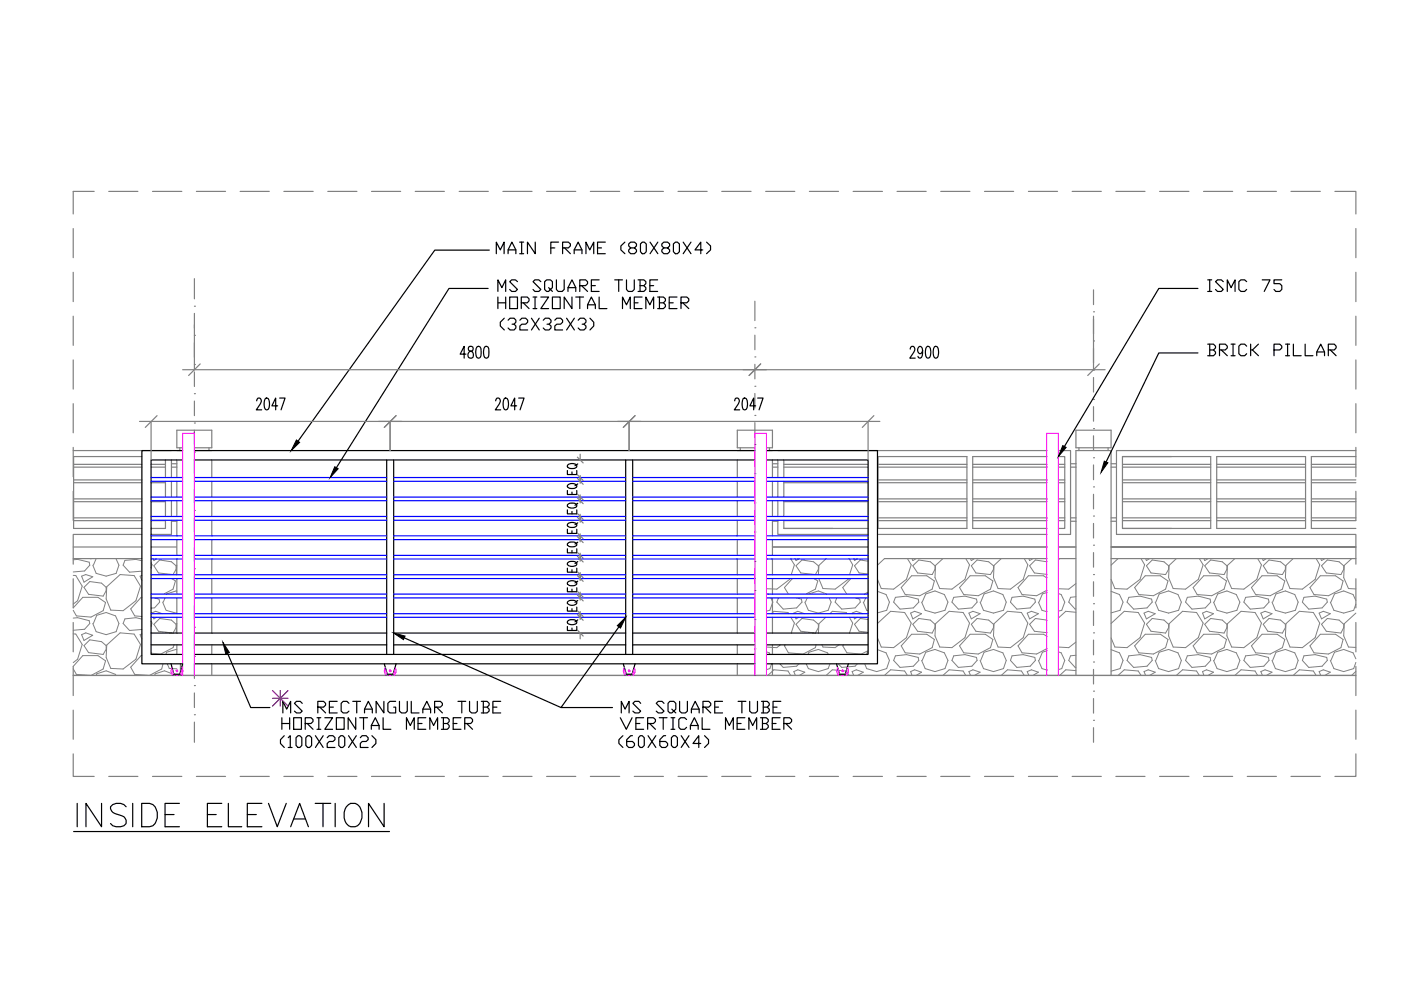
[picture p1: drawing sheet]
<svg xmlns="http://www.w3.org/2000/svg" width="297mm" height="210mm" viewBox="0 0 297 210" stroke-linecap="round" stroke-linejoin="round" font-family="sans-serif">
<!-- layer: HATCH -->
<g fill="none" stroke="#808080" stroke-width=".21">
<path d="M15.5 118.7l1-.1 2.4 .6 .1 .6-1.1 1.3-2.4 .2M19.1 118.4h.2M20.4 118.4l-.6 1.4M24.6 118.4l.6 1.4-.6 1.8-2.1 .6-2.1-.6-.7-1.8M30.1 118.9l-1.3-.3-2.3 .2-.4 1 1.4 1.5 2.6-.2M32 119.4l.2 .3-.2 .7M32.5 118.5l.1 .4 .6-.4M32.6 120l1.3-1.3 2.5 .4 .9 .9v.7l-.6 1.1-3.1-.3zM37.5 119.8l-.1 2.1M162.7 118.5l-.2 .2M167.7 118.5l.7 1.2-.6 2.2M168.6 118.5l.2 .4 .6-.4"/>
<path d="M168.8 120l1.2-1.3 2.5 .4 1 .9v.7l-.6 1.1-3.1-.3zM175.1 118.5l-1.5 1.4-.1 2M180.1 118.5l.7 1.2-.7 2.2M181 118.5l.2 .4 .5-.4M184.1 119l-1.7-.3-1.2 1.3 .9 1.5 2 .2M187.5 118.4l-1.5 1.4M192.4 118.4l.8 1.3-1 3.1-2.7 2.1-2.7-.1-.8-2M193.4 118.4l.1 .5 .8-.5M193.5 120l1.3-1.3 2.5 .4 .9 .9v.7l-.6 1.1-3.1-.3zM199.9 118.4l-1.5 1.5-.2 2.6 1 2.3 2.6 .1 2.8-2.1 1-3.1-.8-1.3M205.8 118.4l.1 .5 .7-.5M205.9 120l1.3-1.3 2.4 .4 1 .9v.7l-.6 1.1-3.1-.3z"/>
<path d="M212.3 118.4l-1.5 1.5-.2 2.6 1 2.3 2.6 .1 2.7-2.1 1-3.1-.7-1.3M218.1 118.4l.2 .5 .7-.5M221.9 119.1l-2.4-.4-1.2 1.3 1 1.5 2.6 .3M224.7 118.4l-.3 .3M237.1 118.4l-1.5 1.4M241.9 118.4l.8 1.3-1 3.1-2.7 2.1-2.6-.1-.8-2M242.9 118.4l.2 .5 .6-.5M243.1 120l1.2-1.3 2.5 .4 1 .9v.7l-.7 1.1-3.1-.3zM249.4 118.4l-1.5 1.5-.1 2.6 .9 2.3 2.7 .1 2.7-2.1 1-3.1-.8-1.3M255.3 118.4l.1 .5 .7-.5M255.4 120l1.3-1.3 2.5 .4 .9 .9v.7l-.6 1.1-3.1-.3zM261.8 118.4l-1.5 1.5-.2 2.6 1 2.3 2.6 .1 2.8-2.1 .9-3.1-.8-1.3"/>
<path d="M267.7 118.4l.1 .5 .7-.5M267.8 120l1.3-1.3 2.4 .4 1 .9v.7l-.6 1.1-3.1-.3zM274.2 118.4l-1.5 1.5-.2 2.6 1 2.3 2.6 .1 2.7-2.1 1-3.1-.8-1.3M280 118.4l.2 .5 .7-.5M280.2 120l1.2-1.3 2.5 .4 1 .9v.7l-.6 1.1-3.1-.3zM286.6 118.4l-1.6 1.5-.1 2.6 1 2.3 1.6 .1M15.5 131h1l2.4 .6 .1 .6-1.1 1.2-2.4 .2M15.5 122h.6l1.3 2.3-.9 3.1-1 .7M15.5 134.4h.6l1.3 2.2-.9 3.2-1 .7M15.5 128.9l2.1-2.3h3.2l1.6 1.1-.5 1.8-2.6 1.3-3.1-.2-.7-1.2M17.3 134.6l.9-.4 1.5 .5-1.9 1.1zM17.3 122.2l.9-.4 1.5 .5-1.9 1.1z"/>
<path d="M17.8 136.9l1.2-1.2 2.5 .3 1 .9v.8l-.6 1.1-3.1-.4zM17.8 124.5l1.2-1.2 2.5 .3 1 .9v.8l-.6 1.1-3.1-.4zM19.7 132.2l.7 1.7 2.1 .7 2.1-.7 .6-1.7-.7-1.6-2-.7-2 .6-.7 1.7M22.6 124.4l2.9-2.6 2.9 .2 1.4 2.3-1 3.1-2.7 2.1-2.6-.1-1-2.4zM22.6 136.8l2.9-2.6 2.9 .2 1.4 2.2-1 3.2-2.7 2-2.6-.1-1-2.3zM30.1 126.6h-.2l-2.2 2.5 .9 1.5 1.5 .1M30.1 131.3l-1.3-.3-2.3 .2-.4 1 1.4 1.5 2.6-.2M30.1 134.4l-.4 .2 .4 .9M30.1 122l-.4 .2 .4 .9M30.1 139h-.2l-2.2 2.5 .9 1.5 2.9 .2M32 131.8l.2 .3-.2 .6M32.2 130.1l-.1-.1 .9-.4 1.4 .5"/>
<path d="M32.5 130.9l.1 .3 .6-.3M32.6 132.4l1.3-1.3 2.5 .4 .9 .9v.7l-.6 1.1-3.1-.4zM32.7 126.8l1 .2 .2 .7-1.1 1.2h-.8M34.5 127.7l.7 1.7 2.3 .5M35 126.8l-.4 .9M36.4 122.7l.8 .5-.5 1.7-2 1.1M36.9 136.7l-.2 .6-2.6 1.4-2.1-.2M37.4 122.7l.1 .1M37.5 132.2l-.1 2M37.5 125.4l-.2-.1-2 .7M37.5 137.7l-2.2 .6-.1 .5M162.5 125.8l.4 .2"/>
<path d="M162.5 138.2l.6 .2 .2 .4M162.7 130.9l-.2 .1M163.4 126.8l.5 .9-.7 1.7-.7 .2M163.6 130.1l.5-.5 3 .3 .1 .2M165 126.8l-.3 .9 1.4 1.4 2.8-.2 1.1-1.2-.1-.7-1-.2M165.5 136.7l-.8 .6-2.2-.1M166.5 136.7l-.2 .2 .9 1.5 3.1 .3 2.6-1.4 .1-.6M167.5 122.7l-2.8 2.2-2.2-.1M167.7 130.9l.7 1.2-.6 2.1M168 122.7l-1.7 1.9 .9 1.4M168.3 130.1v-.1l.8-.4 1.5 .5M168.6 130.9l.2 .3 .6-.3"/>
<path d="M168.8 132.4l1.2-1.3 2.5 .4 1 .9v.7l-.6 1.1-3.1-.4zM171.1 126.8l-.3 .9M171.3 138.8l.2-.5 2-.6 2 .7 .1 .4M171.5 126l2-.7 1.8 .7M172.6 122.7l.8 .5-.5 1.7-2.1 1.1M173.6 122.7l.9 2.1 2.6 .1 2.8-2.2M174.3 136.7l.2 .5 2.6 .1 .8-.6M175.1 130.9l-1.5 1.3-.1 2M175.8 126.8l.4 .9-.6 1.7-2.1 .6-2.1-.6-.8-1.7M176 130.1l.5-.5 2.9 .3 .2 .2M177.4 126.8l-.3 .9 1.4 1.4 2.8-.2 1.1-1.2-.1-.7-1-.2M178.9 136.7l-.2 .2 .9 1.5 3.1 .3 1.4-.7"/>
<path d="M180.1 130.9l.7 1.2-.7 2.1M180.4 122.7l-1.7 1.9 .8 1.4M180.7 130.1v-.1l.9-.4 1.4 .5M181 130.9l.2 .3 .5-.3M183 127.7l.8 1.7 .3 .1M183.5 126.8l-.3 .9M184.1 131.3l-1.7-.2-1.2 1.3 .9 1.4 2 .3M184.1 125.9l-.2 .1M184.1 138.2l-.2 .1-.2 .5M184.1 125.5l-.9 .5M186 132.2l2.8-2.6 3 .3 1.4 2.2-1 3.1-2.7 2.1-2.7-.1-.8-2M186 125.4l1.9 .7 .7 1.6-.6 1.7-2 .5"/>
<path d="M186 137.7l1.9 .7 .7 1.6-.6 1.8-2.1 .6-2.1-.6-.5-1.1M189.9 139.1l2.3-.3 2.5 .6 .1 .6-1.1 1.3-2.9 .2-1.3-1.5zM189.9 126.6l2.3-.2 2.5 .6 .1 .7-1.1 1.2-2.9 .2-1.3-1.4zM193.1 130l.8-.4 1.5 .5-1.9 1.1zM193.3 134.5h3.2l1.6 1.1-.5 1.7-2.6 1.4-3.1-.3-.8-1.5zM193.3 122.1h3.2l1.6 1.1-.5 1.7-2.6 1.4-3.1-.2-.8-1.5zM193.5 132.4l1.3-1.3 2.5 .4 .9 .9v.7l-.6 1.1-3.1-.4zM195.4 127.7l.8 1.7 2 .6 2.1-.6 .7-1.7-.8-1.6-2-.8-1.9 .6-.8 1.8M198.4 132.2l2.8-2.6 3 .3 1.4 2.2-1 3.1-2.8 2.1-2.6-.1-1-2.4zM202.2 139.1l2.4-.3 2.4 .6 .2 .6-1.1 1.3-2.9 .2-1.4-1.5zM202.2 126.6l2.4-.2 2.4 .6 .2 .7-1.1 1.2-2.9 .2-1.4-1.4zM205.4 130l.9-.4 1.5 .5-1.9 1.1z"/>
<path d="M205.7 134.5h3.2l1.6 1.1-.5 1.7-2.6 1.4-3.1-.3-.9-1.5zM205.7 122.1h3.2l1.6 1.1-.5 1.7-2.6 1.4-3.1-.2-.9-1.5zM205.9 132.4l1.3-1.3 2.4 .4 1 .9v.7l-.6 1.1-3.1-.4zM207.8 127.7l.7 1.7 2.1 .6 2.2-.6 .5-1.7-.7-1.6-2-.8-2 .6-.7 1.8M210.8 132.2l2.8-2.6 3 .3 1.3 2.2-1 3.1-2.7 2.1-2.6-.1-1-2.4zM214.6 139.1l2.3-.3 2.5 .6 .1 .6-1.1 1.3-2.8 .2-1.4-1.5zM214.6 126.6l2.3-.2 2.5 .6 .1 .7-1.1 1.2-2.8 .2-1.4-1.4zM217.8 130l.9-.4 1.5 .5-1.9 1.1zM220.2 127.7l.7 1.7 1 .3M221.9 131.5l-2.4-.4-1.2 1.3 1 1.4 2.6 .3M221.9 125.6l-.9 .3-.7 1.8M221.9 138l-.9 .3-.7 1.7"/>
<path d="M221.9 134.9l-.6-.4h-3.3l-2.2 2.4 .9 1.5 3.1 .3 2.1-1.2M221.9 122.5l-.6-.4h-3.3l-2.2 2.5 .9 1.5 3.1 .2 2.1-1.1M224.4 125.8l.6 .3 .7 1.6-.6 1.7-.7 .2M224.4 138.2l.6 .2 .7 1.6-.6 1.8-.7 .2M228.1 138.9l-1.1 .2-.4 .9 1.4 1.5h.1M228.1 126.5l-1.1 .1-.4 1.1 1.4 1.4h.1M228.1 123.7l-1.5 1.2-2.2-.1M228.1 136.1l-1.5 1.2-2.2-.1M228.1 129.8l-2.1-.2-1.6 1.4M235.6 132.2l2.8-2.6 2.9 .3 1.4 2.2-1 3.1-2.7 2.1-2.6-.1-.8-2M235.6 125.4l1.7 .7 .8 1.6-.6 1.7-1.9 .5M235.6 137.7l1.7 .7 .8 1.6-.6 1.8-1.9 .5"/>
<path d="M239.3 139.1l2.4-.3 2.5 .6 .1 .6-1.1 1.3-2.8 .2-1.4-1.5zM239.3 126.6l2.4-.2 2.5 .6 .1 .7-1.1 1.2-2.8 .2-1.4-1.4zM242.6 130l.8-.4 1.5 .5-1.8 1.1zM242.8 134.5h3.2l1.6 1.1-.5 1.7-2.6 1.4-3-.3-.9-1.5zM242.8 122.1h3.2l1.6 1.1-.5 1.7-2.6 1.4-3-.2-.9-1.5zM243.1 132.4l1.2-1.3 2.5 .4 1 .9v.7l-.7 1.1-3.1-.4zM244.9 127.7l.7 1.7 2.2 .6 2.1-.6 .6-1.7-.7-1.6-2-.8-2 .6-.7 1.8M247.9 132.2l2.8-2.6 3 .3 1.4 2.2-1 3.1-2.7 2.1-2.7-.1-.9-2.4zM251.7 139.1l2.4-.3 2.5 .6 .1 .6-1.1 1.3-2.9 .2-1.3-1.5zM251.7 126.6l2.4-.2 2.5 .6 .1 .7-1.1 1.2-2.9 .2-1.3-1.4zM255 130l.8-.4 1.5 .5-1.9 1.1zM255.2 134.5h3.2l1.6 1.1-.5 1.7-2.6 1.4-3.1-.3-.8-1.5z"/>
<path d="M255.2 122.1h3.2l1.6 1.1-.5 1.7-2.6 1.4-3.1-.2-.8-1.5zM255.4 132.4l1.3-1.3 2.5 .4 .9 .9v.7l-.6 1.1-3.1-.4zM257.3 127.7l.7 1.7 2.1 .6 2.1-.6 .7-1.7-.8-1.6-2-.8-1.9 .6-.8 1.8M260.3 132.2l2.8-2.6 3 .3 1.3 2.2-.9 3.1-2.8 2.1-2.6-.1-1-2.4zM264.1 139.1l2.4-.3 2.4 .6 .2 .6-1.1 1.3-2.9 .2-1.4-1.5zM264.1 126.6l2.4-.2 2.4 .6 .2 .7-1.1 1.2-2.9 .2-1.4-1.4zM267.3 130l.9-.4 1.5 .5-1.9 1.1zM267.6 134.5h3.2l1.6 1.1-.5 1.7-2.6 1.4-3.1-.3-.9-1.5zM267.6 122.1h3.2l1.6 1.1-.5 1.7-2.6 1.4-3.1-.2-.9-1.5zM267.8 132.4l1.3-1.3 2.4 .4 1 .9v.7l-.6 1.1-3.1-.4zM269.7 127.7l.7 1.7 2.1 .6 2.1-.6 .6-1.7-.7-1.6-2-.8-2 .6-.7 1.8M272.7 132.2l2.8-2.6 3 .3 1.3 2.2-1 3.1-2.7 2.1-2.6-.1-1-2.4z"/>
<path d="M276.5 139.1l2.3-.3 2.5 .6 .1 .6-1.1 1.3-2.8 .2-1.4-1.5zM276.5 126.6l2.3-.2 2.5 .6 .1 .7-1.1 1.2-2.8 .2-1.4-1.4zM279.7 130l.9-.4 1.5 .5-1.9 1.1zM279.9 134.5h3.3l1.6 1.1-.5 1.7-2.6 1.4-3.1-.3-.9-1.5zM279.9 122.1h3.3l1.6 1.1-.5 1.7-2.6 1.4-3.1-.2-.9-1.5zM280.2 132.4l1.2-1.3 2.5 .4 1 .9v.7l-.6 1.1-3.1-.4zM282.1 127.7l.7 1.7 2.1 .6 2.1-.6 .5-1.3M287.5 130l-2.5 2.2-.1 2.6 1 2.4 1.6 .1M287.5 127.3l-.6-1.2-2-.8-2 .6-.7 1.8M287.5 139.7l-.6-1.3-2-.7-2 .6-.7 1.7M15.5 141.8l.7 1.2 2.9 .2M15.5 141.3l2.1-2.3h3.2l1.6 1.1-.5 1.7-2.6 1.4"/>
<path d="M20.4 143.2l.1-.3 2-.7 2 .8 .1 .2M32.8 143.2l.1-.3 2-.7 2 .8 .1 .2M34.6 140.7l-.3 1.1-2.6 1.4M35.5 140.7l.4 1 1.6 .1M162.8 143.2l1.3-1.2 3 .3 .5 .9M163.6 140.7l-.4 1.1-.7 .2M165.3 140.7l.8 .8 2.8-.2 .5-.6M168.6 143.2l-.3-.8 .8-.4 1.5 .5-1.1 .7M170.9 140.7l.5 1.1 2.1 .6 2.1-.6 .4-1.1M175.2 143.2l1.3-1.2 2.9 .3 .6 .9M177.7 140.7l.8 .8 2.8-.2 .5-.6M181 143.2l-.3-.8 .9-.4 1.4 .5-1.2 .7"/>
<path d="M187.5 143.2l1.3-1.2 3 .3 .6 .9M193.4 143.2l-.3-.8 .8-.4 1.5 .5-1.1 .7M195.4 140l.8 1.8 2 .6 2.1-.6 .7-1.8-.8-1.6-2-.7-1.9 .6-.8 1.7M199.9 143.2l1.3-1.2 3 .3 .6 .9M205.8 143.2l-.4-.8 .9-.4 1.5 .5-1.2 .7M207.8 140l.7 1.8 2.1 .6 2.2-.6 .5-1.8-.7-1.6-2-.7-2 .6-.7 1.7M212.3 143.2l1.3-1.2 3 .3 .6 .9M218.1 143.2l-.3-.8 .9-.4 1.5 .5-1.2 .7M220.2 140l.7 1.8 1 .3M228.1 142.2l-2.1-.2-1.3 1.2M237.1 143.2l1.3-1.2 2.9 .3 .6 .9M242.9 143.2l-.3-.8 .8-.4 1.5 .5-1.2 .7"/>
<path d="M244.9 140l.7 1.8 2.2 .6 2.1-.6 .6-1.8-.7-1.6-2-.7-2 .6-.7 1.7M249.4 143.2l1.3-1.2 3 .3 .6 .9M255.3 143.2l-.3-.8 .8-.4 1.5 .5-1.2 .7M257.3 140l.7 1.8 2.1 .6 2.1-.6 .7-1.8-.8-1.6-2-.7-1.9 .6-.8 1.7M261.8 143.2l1.3-1.2 3 .3 .5 .9M267.7 143.2l-.4-.8 .9-.4 1.5 .5-1.2 .7M269.7 140l.7 1.8 2.1 .6 2.1-.6 .6-1.8-.7-1.6-2-.7-2 .6-.7 1.7M274.2 143.2l1.3-1.2 3 .3 .5 .9M280 143.2l-.3-.8 .9-.4 1.5 .5-1.2 .7M282.1 140l.7 1.8 2.1 .6 2.1-.6 .5-1.4M287.5 142.4l-.9 .8"/>
</g>
<path d="M15.5 143.2h272" fill="none" stroke="#808080" stroke-width=".3"/>
<!-- layer: WD -->
<g fill="none" stroke="#f0f" stroke-width=".21">
<path d="M36.5 141.5a1.25 1.25 0 0 0 .2 1.7M36.6 142a.91 .91 0 0 0 .9 1.2 .91 .91 0 0 0 .9-1.2M38.5 141.5a1.25 1.25 0 0 1-.2 1.7M38.7 143.2v-51.4h2.5v51.4M81.7 141.5a1.25 1.25 0 0 0 .2 1.7M81.9 142a.91 .91 0 0 0 .8 1.2 .91 .91 0 0 0 .9-1.2M83.7 141.5a1.25 1.25 0 0 1-.1 1.7M132.4 141.5a1.25 1.25 0 0 0 .2 1.7M132.5 142a.91 .91 0 0 0 .9 1.2 .91 .91 0 0 0 .9-1.2M134.4 141.5a1.25 1.25 0 0 1-.2 1.7M160 143.2v-51.4h2.5v51.4M177.6 141.5a1.25 1.25 0 0 0 .2 1.7"/>
<path d="M177.8 142a.91 .91 0 0 0 .9 1.2 .91 .91 0 0 0 .8-1.2M179.7 141.5a1.25 1.25 0 0 1-.2 1.7M221.9 143.2v-51.4h2.5v51.4"/>
<circle cx="37.5" cy="142.2" r=".19"/>
<circle cx="82.7" cy="142.2" r=".19"/>
<circle cx="133.4" cy="142.2" r=".19"/>
<circle cx="178.7" cy="142.2" r=".19"/>
</g>
<!-- layer: center -->
<g fill="none" stroke="#808080" stroke-width=".25">
<path d="M41.2 59.1v4.3M41.2 64.9h.1M41.2 71.1h.1M41.2 77.3h.1M41.2 66.4v3.2M41.2 72.7v3.1M41.2 78.9v3M160 69.5h.1M160 75.7h.1M160 63.9v4.1M160 71.1v3.1M160 77.2v3.1"/>
<path d="M231.8 66.1h.1M231.8 72.3h.1M231.8 78.5h.1M231.8 61.5v3.1M231.8 67.7v3.1M231.8 73.9v3M41.2 83.5h.1M41.2 89.7h.1M41.2 95.9h.1M41.2 85v3.1M41.2 91.2v3.1M41.2 97.4v3.1"/>
<path d="M160 81.9h.1M160 88.1h.1M160 94.3h.1M160 83.4v3.1M160 89.6v3.1M160 95.8v3.1M231.8 84.7h.1M231.8 90.9h.1M231.8 97.1h.1M231.8 80v3.1M231.8 86.2v3.1M231.8 92.4v3.1"/>
<path d="M231.8 98.6v3.1M41.2 102.1h.1M41.2 108.2h.1M41.2 114.4h.1M41.2 103.6v3.1M41.2 109.8v3.1M41.2 116v3.1M160 100.4h.1M160 106.6h.1M160 112.8h.1M160 119h.1M160 102v3.1"/>
<path d="M160 108.2v3.1M160 114.4v3.1M231.8 103.2h.1M231.8 109.4h.1M231.8 115.6h.1M231.8 104.8v3.1M231.8 111v3.1M231.8 117.2v3.1M41.2 120.6h.1M41.2 126.8h.1M41.2 133h.1M41.2 139.2h.1"/>
<path d="M41.2 122.2v3.1M41.2 128.3v3.1M41.2 134.5v3.1M160 125.2h.1M160 131.4h.1M160 137.6h.1M160 120.6v3M160 126.7v3.1M160 133v3M160 139.1v4.1M231.8 121.8h.1M231.8 128h.1"/>
<path d="M231.8 134.2h.1M231.8 123.3v3.1M231.8 129.5v3.1M231.8 135.7v3.1M41.2 145.4h.1M41.2 151.5h.1M41.2 140.7v3.1M41.2 146.9v3.1M41.2 153.1v4.3M231.8 140.4h.1M231.8 146.5h.1M231.8 152.7h.1"/>
<path d="M231.8 141.9v3.1M231.8 148.1v3.1M231.8 154.3v3.1"/>
</g>
<!-- layer: ELE -->
<g fill="none" stroke="#808080" stroke-width=".25">
<path d="M15.5 48.5v6.1M15.5 57.7v6.3M20 40.6h-4.5v4.8M23.1 40.6h6.1M32.3 40.6h6.3M41.6 40.6h6.2M50.9 40.6h6.2M60.2 40.6h6.2M69.5 40.6h6.2M78.8 40.6h6.1M88 40.6h6.2M97.4 40.6h6.1"/>
<path d="M106.6 40.6h6.2M115.9 40.6h6.2M125.2 40.6h6.2M134.5 40.6h6.2M143.7 40.6h6.2M153 40.6h6.2M162.3 40.6h6.2M171.6 40.6h6.2M180.9 40.6h6.2M190.2 40.6h6.2M199.5 40.6h6.1M208.7 40.6h6.2"/>
<path d="M218 40.6h6.2M227.3 40.6h6.2M236.6 40.6h6.2M245.9 40.6h6.2M255.2 40.6h6.2M264.4 40.6h6.2M273.7 40.6h6.2M283 40.6h4.5v4.8M287.5 48.5v6.1M287.5 57.7v6.3M15.5 67v6.2M15.5 76.3v6.2"/>
<path d="M287.5 67v6.2M287.5 76.3v6.2M15.5 95.5h20.9M15.5 85.6v6.2M15.5 94.9v6.2M15.6 98.5h14.5M15.6 99h14.5M30.1 96.8h-14.5v15.2h14.5M32 98.5h3.1M32 99h3.1M35.1 97.5v3.7M36.4 99h1.1"/>
<path d="M36.4 98.3h1.1M36.4 97.5v3.7M37.5 95.5h1.2M37.5 97.5v3.7M38.1 94.9v.6M38.7 94.9h-1.2v-3.7h7.4v3.7h-3.7M41.2 95.5h3.7M44.3 94.9v.6M44.9 97.5v3.7M156.3 95.5h3.7M156.3 97.5v3.7M157 94.9v.6"/>
<path d="M160 94.9h-3.7v-3.7h7.5v3.7h-1.3M162.5 95.5h1.3M163.1 94.9v.6M163.8 97.5v3.7M163.8 99h1.1M163.8 98.3h1.1M164.9 95.5h57M164.9 97.5v3.7M166.2 98.5h17.9M166.2 99h17.9M166.2 97.5v3.7M186.2 96.8h18.8v15.2h-18.8z"/>
<path d="M186.2 98.5h18.8M186.2 99h18.8M206.2 98.5h15.7M206.2 99h15.7M221.9 96.8h-15.7v15.2h15.7M224.4 96.8h1.3v15.2h-1.3M224.4 95.5h2.6v17.8h-2.6M224.4 98.5h1.3M224.4 99h1.3M227 99h1.2M227 98.3h1.2M228.1 91.2h7.5v3.7h-7.5z"/>
<path d="M228.8 94.9v.6M234.9 94.9v.6M235.6 99h1.1M235.6 98.3h1.1M238 96.8h18.7v15.2h-18.7M238 98.5h18.7M238 99h18.7M248.4 96.8h-10.4v15.2h10.4M258 96.8h18.8v15.2h-18.8zM258 98.5h18.8M258 99h18.8M278 98.5h9.5"/>
<path d="M278 99h9.5M287.5 95.5h-50.8v17.8h50.8M287.5 85.6v6.2M287.5 94.9v6.2M287.5 96.8h-9.5v15.2h9.5M15.5 118.4h14.6M15.5 116h14.6M15.5 104.2v6.1M15.5 113.4v6.2M15.5 113.3h14.6M15.6 102.3h14.5M15.6 101.8h14.5"/>
<path d="M15.6 106.4h14.5M15.6 105.8h14.5M15.6 110.4h14.5M15.6 109.8h14.5M32 116h5.4M32 102.3h3.1M32 106.4h3.1M32 110.4h3.1M35.1 110.3v1.7h-3.1M35.1 102.1v3.3M35.1 106.2v3.3M36.4 110.3v3h-4.4"/>
<path d="M36.4 110.5h1.1M36.4 102.1v3.3M36.4 106.2v3.3M37.5 102.1v3.3M37.5 106.2v3.3M37.5 110.3v3.3M37.5 114.4v3.4M37.5 118.5v3.4M44.9 102.1v3.3M44.9 106.2v3.3M44.9 110.3v3.3M44.9 114.4v3.4"/>
<path d="M44.9 118.5v3.4M156.3 102.1v3.3M156.3 106.2v3.3M156.3 110.3v3.3M156.3 114.4v3.4M156.3 118.5v3.4M163.8 102.1v3.3M163.8 106.2v3.3M163.8 110.3v3.3M163.8 114.4v3.4M163.8 118.5v3.4M163.8 116h20.3"/>
<path d="M163.8 110.5h1.1M164.9 110.3v3h19.2M164.9 102.1v3.3M164.9 106.2v3.3M166.2 110.3v1.7h10.4M166.2 112h17.9M166.2 102.3h17.9M166.2 106.4h17.9M166.2 110.4h17.9M166.2 102.1v3.3M166.2 106.2v3.3M186 116h35.9"/>
<path d="M186 113.3h35.9M186.2 102.3h18.8M186.2 101.8h18.8M186.2 106.4h18.8M186.2 105.8h18.8M186.2 110.4h18.8M186.2 109.8h18.8M187.5 118.4h34.4M206.2 102.3h15.7M206.2 101.8h15.7M206.2 106.4h15.7M206.2 105.8h15.7"/>
<path d="M206.2 110.4h15.7M206.2 109.8h15.7M224.4 118.4h3.7M224.4 116h3.7M224.4 102.3h1.3M224.4 101.8h1.3M224.4 106.4h1.3M224.4 105.8h1.3M224.4 110.4h1.3M224.4 109.8h1.3M227 109.8h1.2M227 110.5h1.2"/>
<path d="M235.6 116h51.9h-51.9M235.6 118.4h51.9M235.6 109.8h1.1M235.6 110.5h1.1M238 102.3h18.7M238 101.8h18.7M238 106.4h18.7M238 105.8h18.7M238 110.4h18.7M238 109.8h18.7M258 102.3h18.8M258 101.8h18.8"/>
<path d="M258 106.4h18.8M258 105.8h18.8M258 110.4h18.8M258 109.8h18.8M278 102.3h9.5M278 101.8h9.5M278 106.4h9.5M278 105.8h9.5M278 110.4h9.5M278 109.8h9.5M287.5 104.2v6.1M287.5 113.4v6.2"/>
<path d="M15.5 122.7v6.2M15.5 132v6.2M37.5 122.7v3.3M37.5 126.8v3.3M37.5 130.9v3.3M37.5 136.7v2.1M44.9 122.7v3.3M44.9 126.8v3.3M44.9 130.9v3.3M44.9 136.7v2.1M156.3 122.7v3.3M156.3 126.8v3.3"/>
<path d="M156.3 130.9v3.3M156.3 136.7v2.1M163.8 122.7v3.3M163.8 126.8v3.3M163.8 130.9v3.3M163.8 136.7v2.1M287.5 122.7v6.2M287.5 132v6.2M15.5 159.8v4.8h4.5M15.5 141.3v6.2M15.5 150.6v6.1M38.3 140.7v2.5"/>
<path d="M44.9 140.7v2.5M156.3 140.7v2.5M163.8 140.7v2.5M228.1 143.2v-47.7h7.5v47.7M287.5 159.8v4.8h-4.5M287.5 141.3v6.2M287.5 150.6v6.1M23.1 164.6h6.1M32.3 164.6h6.3M41.6 164.6h6.2M50.9 164.6h6.2M60.2 164.6h6.2"/>
<path d="M69.5 164.6h6.2M78.8 164.6h6.1M88 164.6h6.2M97.4 164.6h6.1M106.6 164.6h6.2M115.9 164.6h6.2M125.2 164.6h6.2M134.5 164.6h6.2M143.7 164.6h6.2M153 164.6h6.2M162.3 164.6h6.2M171.6 164.6h6.2"/>
<path d="M180.9 164.6h6.2M190.2 164.6h6.2M199.5 164.6h6.1M208.7 164.6h6.2M218 164.6h6.2M227.3 164.6h6.2M236.6 164.6h6.2M245.9 164.6h6.2M255.2 164.6h6.2M264.4 164.6h6.2M273.7 164.6h6.2"/>
</g>
<!-- layer: G GATE -->
<g fill="none" stroke="#000" stroke-width=".25">
<path d="M38.7 95.5h-8.6v45.2h8.6M38.7 97.5h-6.7v41.3h6.7M41.2 95.5h118.8M41.2 97.5h118.8M82 97.5v41.3M83.5 97.5v41.3M132.7 97.5v41.3M134.1 97.5v41.3M162.5 95.5h23.5v45.2h-23.5M162.5 97.5h21.6v41.3h-21.6M32 134.2h6.7M32 136.7h6.7"/>
<path d="M41.2 138.8h118.8M41.2 134.2h40.8M41.2 136.7h40.8M83.5 134.2h49.2M83.5 136.7h49.2M134.1 134.2h25.9M134.1 136.7h25.9M162.5 134.2h21.6M162.5 136.7h21.6M41.2 140.7h118.8"/>
</g>
<g fill="none" stroke="#00f" stroke-width=".25">
<path d="M32 102.1h6.7M32 101.2h6.7M32 106.2h6.7M32 105.4h6.7M32 110.3h6.7M32 109.5h6.7M32 114.4h6.7M32 113.6h6.7M32 118.5h6.7M32 117.8h6.7M41.2 102.1h40.8M41.2 101.2h40.8"/>
<path d="M41.2 106.2h40.8M41.2 105.4h40.8M41.2 110.3h40.8M41.2 109.5h40.8M41.2 114.4h40.8M41.2 113.6h40.8M41.2 118.5h40.8M41.2 117.8h40.8M83.5 102.1h49.2M83.5 101.2h49.2M83.5 106.2h49.2M83.5 105.4h49.2"/>
<path d="M83.5 110.3h49.2M83.5 109.5h49.2M83.5 114.4h49.2M83.5 113.6h49.2M83.5 118.5h49.2M83.5 117.8h49.2M134.1 102.1h25.9M134.1 101.2h25.9M134.1 106.2h25.9M134.1 105.4h25.9M134.1 110.3h25.9M134.1 109.5h25.9"/>
<path d="M134.1 114.4h25.9M134.1 113.6h25.9M134.1 118.5h25.9M134.1 117.8h25.9M162.5 102.1h21.6M162.5 101.2h21.6M162.5 106.2h21.6M162.5 105.4h21.6M162.5 110.3h21.6M162.5 109.5h21.6M162.5 114.4h21.6M162.5 113.6h21.6"/>
<path d="M162.5 118.5h21.6M162.5 117.8h21.6M32 122.7h6.7M32 121.9h6.7M32 126.8h6.7M32 126h6.7M32 130.9h6.7M32 130.1h6.7M41.2 122.7h40.8M41.2 121.9h40.8M41.2 126.8h40.8M41.2 126h40.8"/>
<path d="M41.2 130.9h40.8M41.2 130.1h40.8M83.5 122.7h49.2M83.5 121.9h49.2M83.5 126.8h49.2M83.5 126h49.2M83.5 130.9h49.2M83.5 130.1h49.2M134.1 122.7h25.9M134.1 121.9h25.9M134.1 126.8h25.9M134.1 126h25.9"/>
<path d="M134.1 130.9h25.9M134.1 130.1h25.9M162.5 122.7h21.6M162.5 121.9h21.6M162.5 126.8h21.6M162.5 126h21.6M162.5 130.9h21.6M162.5 130.1h21.6"/>
</g>
<!-- layer: G DIM -->
<g fill="none" stroke="#808080" stroke-width=".25">
<path d="M38.7 78.4h195.6M41.2 68.9v9.5M231.8 67v11.4M29.6 89.4h156.9M32 89.4v8.1M82.7 89.4v6.1M123 96.3v1.2h-.2M133.4 89.4v6.1M184.1 89.4v8.1M122.8 101.2h.2M122.8 102.1h.2M122.8 105.4h.2"/>
<path d="M122.8 106.2h.2M122.8 109.5h.2M122.8 110.3h.2M122.8 113.6h.2M122.8 114.4h.2M122.8 117.8h.2M122.8 118.5h.2M123 100.8v1.7M123 104.9v1.7M123 109v1.7M123 113.2v1.7M123 117.3v1.7"/>
<path d="M122.8 134.2h.2v1.3M122.8 121.9h.2M122.8 122.7h.2M122.8 126h.2M122.8 126.8h.2M122.8 130.1h.2M122.8 130.9h.2M123 121.4v1.7M123 125.5v1.7M123 129.7v1.6"/>
</g>
<g fill="none" stroke="#000" stroke-width=".25">
<path d="M98.8 75.1h-1.2l.8-1.7v2.5M99.4 73.6a.6 .6 0 0 0 .5 .9 .74 .74 0 0 1 .5 .8 .74 .74 0 0 1-.8 .6 .81 .81 0 0 1-.4-.9 .81 .81 0 0 1 .9-.6 .55 .55 0 0 0 .2-.5 .55 .55 0 0 0-.3-.5zM101.1 73.6l.4-.2a1.18 1.18 0 0 1 .5 1.5l-.2 .9-.4 .1a1.26 1.26 0 0 1-.5-1.4zM102.8 73.6l.4-.2a1.18 1.18 0 0 1 .5 1.5l-.3 .9-.4 .1a1.26 1.26 0 0 1-.5-1.4zM193 74v-.1a.49 .49 0 0 1 .3-.4 .49 .49 0 0 1 .5 .1l.1 .1a.97 .97 0 0 1-.2 1l-.8 1.2h1.1M195.6 74.3a.65 .65 0 0 1-.6 .7 .86 .86 0 0 1-.5-.8 .86 .86 0 0 1 .6-.8 1.68 1.68 0 0 1 0 2.5l-.4-.1-.1-.2M196.5 73.6l.3-.2a1.26 1.26 0 0 1 .5 1.5l-.2 .9-.4 .1a2.09 2.09 0 0 1-.2-2.3zM198.1 73.6l.4-.2a1.26 1.26 0 0 1 .5 1.5l-.3 .9-.4 .1a2.09 2.09 0 0 1-.2-2.3zM54.4 85l.1-.3a.54 .54 0 0 1 .8-.1 .54 .54 0 0 1 0 .8l-1 1.5h1.2M56.2 84.5l.4-.1a1.62 1.62 0 0 1 .5 2l-.2 .4-.4 .1a2.09 2.09 0 0 1-.3-2.4zM58.9 86h-1.3l.8-1.6v2.5M59.3 84.4h1.1l-.8 2.5"/>
<path d="M105.1 85l.1-.3a.54 .54 0 0 1 .8-.1 .54 .54 0 0 1 0 .8l-1 1.5h1.2M106.9 84.5l.4-.1a1.62 1.62 0 0 1 .4 2l-.1 .4-.5 .1a2.09 2.09 0 0 1-.2-2.4zM109.5 86h-1.2l.8-1.6v2.5M110 84.4h1.1l-.8 2.5M120.3 99.8v.8h2v-.8M120.4 98.5a1.4 1.4 0 0 1 1.9 .2 1.09 1.09 0 0 1-1.9 .4l-.1-.1zM122.5 98.4l-.6 .3M155.8 85l.1-.3a.54 .54 0 0 1 .7-.1 .54 .54 0 0 1 .1 .8l-1 1.5h1.1M157.6 84.5l.4-.1a1.62 1.62 0 0 1 .4 2l-.2 .4-.4 .1a1.6 1.6 0 0 1-.4-2zM160.2 86h-1.2l.8-1.6v2.5M160.6 84.4h1.2l-.9 2.5M120.3 104v.8h2v-.8"/>
<path d="M120.3 102.9a1.34 1.34 0 0 1 2 0 1.09 1.09 0 0 1-1.9 .4zM120.3 108.1v.9h2v-.9M120.3 107a1.44 1.44 0 0 1 2 0 .95 .95 0 0 1-1.5 .6 .52 .52 0 0 1-.5-.6zM120.3 112.2v.9h2v-.9M120.3 116.4v.8h2v-.8M120.3 115.3a1.44 1.44 0 0 1 2 0 1.09 1.09 0 0 1-1.9 .4zM120.3 119.4a1.44 1.44 0 0 1 2 0 .95 .95 0 0 1-1.5 .6 .52 .52 0 0 1-.5-.6zM120.4 111a1.4 1.4 0 0 1 1.9 .2 1.09 1.09 0 0 1-1.9 .4l-.1-.2zM121.3 100.1v.5M121.3 104.3v.5M121.3 108.4v.6M121.3 112.6v.5"/>
<path d="M121.3 116.7v.5M122.5 102.6l-.6 .4M122.5 106.7l-.6 .4M122.5 110.9l-.6 .3M122.5 115l-.6 .3M122.5 119.1l-.6 .4M120.3 120.5v.8h2v-.8M120.3 124.6v.9h2v-.9M120.3 128.7v.9h2v-.9M120.3 127.7a1.44 1.44 0 0 1 2 0 1.09 1.09 0 0 1-1.9 .3zM120.3 132.8v.9h2v-.9M120.4 123.4a1.4 1.4 0 0 1 1.9 .2 1.09 1.09 0 0 1-1.9 .3l-.1-.1z"/>
<path d="M120.4 131.6a1.47 1.47 0 0 1 1.9 .2 .95 .95 0 0 1-1.5 .6 .44 .44 0 0 1-.4-.3 .44 .44 0 0 1 0-.5zM121.3 120.8v.5M121.3 124.9v.6M121.3 129.1v.5M121.3 133.2v.5M122.5 123.2l-.6 .4M122.5 127.3l-.6 .4M122.5 131.4l-.6 .5"/>
</g>
<!-- layer: 0 -->
<g fill="none" stroke="#808080" stroke-width=".25">
<path d="M42.4 77.2l-2.4 2.4M161.3 77.2l-2.5 2.4M233.1 77.2l-2.5 2.4M33.3 88.1l-2.5 2.5M84 88.1l-2.5 2.5M122.4 96.9l1.2 1.3M134.6 88.1l-2.4 2.5M185.3 88.1l-2.5 2.5M122.4 100.7l1.2 1.2M122.4 101.4l1.2 1.3M122.4 104.8l1.2 1.2M122.4 105.6l1.2 1.2"/>
<path d="M122.4 108.9l1.2 1.2M122.4 109.7l1.2 1.2M122.4 113l1.2 1.2M122.4 113.8l1.2 1.2M122.4 117.1l1.2 1.2M122.4 117.9l1.2 1.3M122.4 121.2l1.2 1.3M122.4 122l1.2 1.3M122.4 125.4l1.2 1.2M122.4 126.1l1.2 1.3M122.4 129.5l1.2 1.2M122.4 130.3l1.2 1.2"/>
<path d="M122.4 133.6l1.2 1.3"/>
</g>
<!-- layer: TEXT -->
<g fill="none" stroke="#000" stroke-width=".25">
<path d="M105.2 53.8v-2.5l.9 1.7 .8-1.7v2.5M107.7 53.8v-.8l.8-1.7 .9 1.7v.8M107.7 53h1.7M109.7 59.7l-.4-.4h-.8l-.4 .4 1.6 1.7-.4 .4h-.8l-.4-.4M110.2 51.3h.8M110.2 53.8h.8M110.6 51.3v2.5M113.5 51.3v2.5l-1.7-2.5v2.5M114.7 59.7l-.5-.4h-.8l-.4 .4 1.7 1.7-.5 .4h-.8l-.4-.4M116.8 52.6h.8M118 59.3v2.1l.3 .4h.9l.4-.4v-2.1M118.4 51.3h-1.6v2.5"/>
<path d="M119.3 52.6h1.2l.4-.5v-.4l-.4-.4h-1.2v2.5M119.7 52.6l1.2 1.2M121.7 53.8v-.8l.9-1.7 .8 1.7v.8M121.7 53h1.7M124.2 53.8v-2.5l.8 1.7 .9-1.7v2.5M126.7 52.6h.8M127 59.3h-1.6v2.5h1.6M128.3 51.3h-1.6v2.5h1.6M130.3 59.3h1.7M131.2 59.3v2.5M132.5 51.3l-.9 .8v.9l.9 .8M132.8 59.3v2.1l.4 .4h.9l.4-.4v-2.1"/>
<path d="M133.7 52.6l-.4-.5v-.4l.4-.4h.8l.4 .4v.4l-.4 .5h-.8l-.4 .4v.4l.4 .4h.8l.4-.4v-.4l-.4-.4M135.3 59.3h1.2l.4 .4v.4l-.4 .5M135.7 59.3v2.5M135.8 51.7l.4-.4h.4l.4 .4v1.7l-.4 .4h-.4l-.4-.4zM137.8 51.3l1.7 2.5M139.4 59.3h-1.6v2.5h1.6M139.5 51.3l-1.7 2.5M140.7 52.6l-.4-.5v-.4l.4-.4h.8l.5 .4v.4l-.5 .5h-.8l-.4 .4v.4l.4 .4h.8l.5-.4v-.4l-.5-.4M142.8 51.7l.4-.4h.4l.4 .4v1.7l-.4 .4h-.4l-.4-.4zM144.9 51.3l1.6 2.5M146.5 51.3l-1.6 2.5M149 53h-1.7l1.3-1.7v2.5"/>
<path d="M149.8 51.3l.9 .8v.9l-.9 .8M256.1 59.3h.8M256.5 59.3v2.5M259.4 59.7l-.5-.4h-.8l-.4 .4 1.7 1.7-.5 .4h-.8l-.4-.4M264.3 59.7l-.4-.4h-.8l-.4 .4v1.7l.4 .4h.8l.4-.4M267.6 59.3h1.7l-1.3 2.5M271.8 59.3h-1.7v.8h1.2l.5 .5v.8l-.5 .4h-.8l-.4-.4M105.6 61.8v-2.5l.8 1.7 .8-1.7v2.5M105.6 63v2.4M105.6 64.2h1.6M106.9 67.5l-.8 .8v.8l.8 .9M107.2 63v2.4"/>
<path d="M107.7 67.9l.4-.4h.9l.4 .4v.4l-.4 .4h-.4M108.1 63h1.6v2.4h-1.6zM109 68.7l.4 .4v.4l-.4 .5h-.9l-.4-.5M110.2 67.9l.4-.4h.8l.5 .4v.4l-.5 .4h-.8l-.4 .4v.9h1.7M110.5 64.2h1.3l.4-.4v-.4l-.4-.4h-1.3v2.4M110.9 64.2l1.3 1.2M112.7 67.5l1.6 2.5M113 63h.8M113 65.4h.8M113.4 63v2.4M114.3 67.5l-1.6 2.5M114.7 63h1.6l-1.6 2.4h1.6"/>
<path d="M115.2 67.9l.4-.4h.8l.4 .4v.4l-.4 .4h-.4M116.3 61l.4 .4-.4 .4h-.4l-.4-.4v-1.7l.4-.4h.8l.4 .4v1.3l-.4 .4 .4 .4M116.4 68.7l.4 .4v.4l-.4 .5h-.8l-.4-.5M117.1 63h1.7v2.4h-1.7zM117.6 67.9l.5-.4h.8l.4 .4v.4l-.4 .4h-.8l-.5 .4v.9h1.7M120.1 67.5l1.7 2.5M120.4 61.8v-.8l.9-1.7 .8 1.7v.8M120.4 61h1.7M121.3 63v2.4l-1.7-2.4v2.4M121.8 67.5l-1.7 2.5M122.1 63h1.6M122.6 67.9l.4-.4h.8l.4 .4v.4l-.4 .4h-.4"/>
<path d="M122.9 60.6h1.2l.5-.5v-.4l-.5-.4h-1.2v2.5M122.9 63v2.4M123.3 60.6l1.3 1.2M123.8 68.7l.4 .4v.4l-.4 .5h-.8l-.4-.5M124.6 65.4v-.8l.8-1.6 .8 1.6v.8M124.6 64.6h1.6M125.1 67.5l.8 .8v.8l-.8 .9M125.4 60.6h.8M127 63v2.4h1.7M132 65.4v-2.4l.8 1.6 .8-1.6v2.4M134.5 64.2h.8M135.7 60.6h.8l.4 .4v.4l-.4 .4h-1.2"/>
<path d="M136.1 63h-1.6v2.4h1.6M136.9 65.4v-2.4l.9 1.6 .8-1.6v2.4M137.8 60.6h.8M139.4 63h1.3l.4 .4v.4l-.4 .4M139.8 64.2h.9l.4 .4v.4l-.4 .4h-1.3M139.8 63v2.4M141.9 64.2h.8M143.5 63h-1.6v2.4h1.6M144.4 64.2h1.2l.4-.4v-.4l-.4-.4h-1.2v2.4M144.8 64.2l1.2 1.2M256.1 73h1.2l.4 .4v.4l-.4 .4M256.1 61.8h.8"/>
<path d="M256.5 74.2h.8l.4 .4v.4l-.4 .4h-1.2M256.5 73v2.4M258.6 74.2h1.2l.4-.4v-.4l-.4-.4h-1.2v2.4M258.9 74.2l1.3 1.2M260.2 61.8v-2.5l.8 1.7 .9-1.7v2.5M261 73h.9M261 75.4h.9M261.4 73v2.4M264.3 73.4l-.4-.4h-.8l-.4 .4v1.6l.4 .4h.8l.4-.4M265.2 73v2.4M265.5 74.2l1.3 1.2M266.8 73l-1.3 1.2h-.3"/>
<path d="M270.1 74.2h1.2l.5-.4v-.4l-.5-.4h-1.2v2.4M272.6 73h.8M272.6 75.4h.8M273 73v2.4M274.2 73v2.4h1.7M276.7 73v2.4h1.7M279.2 75.4v-.8l.8-1.6 .8 1.6v.8M279.2 74.6h1.6M281.6 74.2h1.3l.4-.4v-.4l-.4-.4h-1.3v2.4M282.1 74.2l1.2 1.2M59.8 153.4h1.6M59.8 152.2v2.4"/>
<path d="M60 151.2v-2.5l.8 1.7 .8-1.7v2.5M60.3 156l-.8 .8v.8l.8 .9M61.1 156.4l.4-.4v2.5M61.1 158.5h.8M61.4 152.2v2.4M62.3 152.2h1.6v2.4h-1.6zM62.8 156.4l.4-.4h.4l.4 .4v1.7l-.4 .4h-.4l-.4-.4zM64.1 149.1l-.4-.4h-.8l-.5 .4 1.7 1.7-.4 .4h-.8l-.5-.4M64.7 153.4h1.2l.5-.4v-.4l-.5-.4h-1.2v2.4M65.1 153.4l1.3 1.2M65.2 156h.4l.5 .4v1.7l-.5 .4h-.4l-.4-.4v-1.7zM66.9 156l1.6 2.5"/>
<path d="M67.2 154.6h.8M67.2 152.2h.8M67.4 149.9h1.2l.4-.4v-.4l-.4-.4h-1.2v2.5M67.6 152.2v2.4M67.8 149.9l1.2 1.3M68.5 156l-1.6 2.5M68.9 152.2h1.6l-1.6 2.4h1.6M69.4 156.4l.4-.4h.8l.4 .4v.4l-.4 .4h-.8l-.4 .4v.9h1.6M69.8 149.9h.9M71.3 152.2h1.7v2.4h-1.7zM71.5 148.7h-1.7v2.5h1.7M71.8 156.4l.4-.4h.5l.4 .4v1.7l-.4 .4h-.5l-.4-.4z"/>
<path d="M73.9 156l1.7 2.5M74 149.1l-.4-.4h-.8l-.5 .4v1.7l.5 .4h.8l.4-.4M74.8 148.7h1.6M75.4 152.2v2.4l-1.6-2.4v2.4M75.6 156l-1.7 2.5M75.6 148.7v2.5M76.3 152.2h1.6M76.4 156.4l.4-.4h.8l.4 .4v.4l-.4 .4h-.8l-.4 .4v.9h1.6M77.1 152.2v2.4M77.3 151.2v-.8l.8-1.7 .8 1.7v.8M77.3 150.4h1.6M78.7 154.6v-.8l.9-1.6 .8 1.6v.8"/>
<path d="M78.7 153.8h1.7M78.9 156l.8 .8v.8l-.8 .9M81.2 152.2v2.4h1.7M81.4 148.7v2.5l-1.7-2.5v2.5M83.9 148.7h-1.2l-.5 .4v1.7l.5 .4h1.2v-1.3h-.4M84.7 148.7v2.1l.4 .4h.9l.3-.4v-2.1M86.2 154.6v-2.4l.8 1.6 .8-1.6v2.4M87.2 148.7v2.5h1.6M88.6 153.4h.9M89.6 151.2v-.8l.9-1.7 .8 1.7v.8M89.6 150.4h1.7M90.3 152.2h-1.7v2.4h1.7"/>
<path d="M91.1 154.6v-2.4l.8 1.6 .9-1.6v2.4M92.1 149.9h1.3l.4-.4v-.4l-.4-.4h-1.3v2.5M92.6 149.9l1.2 1.3M93.6 152.2h1.3l.3 .4v.4l-.3 .4M94 153.4h.9l.3 .4v.4l-.3 .4h-1.3M94 152.2v2.4M96.1 153.4h.8M97.1 148.7h1.6M97.7 152.2h-1.6v2.4h1.6M97.9 148.7v2.5M98.5 153.4h1.3l.4-.4v-.4l-.4-.4h-1.3v2.4M99 153.4l1.2 1.2"/>
<path d="M99.6 148.7v2.1l.4 .4h.8l.4-.4v-2.1M102.1 148.7h1.2l.4 .4v.4l-.4 .4M102.5 149.9h.8l.4 .5v.4l-.4 .4h-1.2M102.5 148.7v2.5M104.5 149.9h.9M106.2 148.7h-1.7v2.5h1.7M131.5 152.2l1.3 2.4 1.2-2.4M131.7 151.2v-2.5l.8 1.7 .9-1.7v2.5M132.1 156l-.9 .8v.8l.9 .9M134.1 156h-.4l-.8 .8v1.3l.4 .4h.8l.4-.4v-.5l-.4-.4h-1.2M134.8 153.4h.9M135.7 156h.5l.4 .4v1.7l-.4 .4h-.5l-.3-.4v-1.7z"/>
<path d="M135.8 149.1l-.3-.4h-.9l-.4 .4 1.6 1.7-.3 .4h-.9l-.4-.4M136.5 152.2h-1.7v2.4h1.7M137.3 153.4h1.2l.5-.4v-.4l-.5-.4h-1.2v2.4M137.4 156l1.7 2.5M137.7 153.4l1.3 1.2M139.1 156l-1.7 2.5M139.8 152.2h1.6M140.6 152.2v2.4M140.8 149.1l-.4-.4h-.8l-.5 .4 1.7 1.7-.4 .4h-.8l-.5-.4M141.1 156h-.4l-.8 .8v1.3l.4 .4h.8l.4-.4v-.5l-.4-.4h-1.2M142.3 154.6h.8M142.3 152.2h.8"/>
<path d="M142.4 156.4l.4-.4h.4l.4 .4v1.7l-.4 .4h-.4l-.4-.4zM142.4 150.4l.5 .4-.5 .4h-.4l-.4-.4v-1.7l.4-.4h.9l.4 .4v1.3l-.4 .4 .4 .4M142.7 152.2v2.4M144.1 148.7v2.1l.4 .4h.8l.4-.4v-2.1M144.4 156l1.7 2.5M145.6 152.6l-.5-.4h-.8l-.4 .4v1.6l.4 .4h.8l.5-.4M146.1 156l-1.7 2.5M146.4 154.6v-.8l.8-1.6 .8 1.6v.8M146.4 153.8h1.6M146.6 151.2v-.8l.8-1.7 .8 1.7v.8M146.6 150.4h1.6M148.6 157.6h-1.7l1.3-1.6v2.5"/>
<path d="M148.9 152.2v2.4h1.6M149 149.9h1.3l.4-.4v-.4l-.4-.4h-1.3v2.5M149.4 156l.8 .8v.8l-.8 .9M149.5 149.9l1.2 1.3M151.5 149.9h.8M153.2 148.7h-1.7v2.5h1.7M153.8 154.6v-2.4l.8 1.6 .9-1.6v2.4M156.3 153.4h.8M156.5 148.7h1.6M157.3 148.7v2.5M157.9 152.2h-1.6v2.4h1.6M158.8 154.6v-2.4l.8 1.6 .8-1.6v2.4"/>
<path d="M158.9 148.7v2.1l.5 .4h.8l.4-.4v-2.1M161.2 152.2h1.3l.4 .4v.4l-.4 .4M161.4 148.7h1.3l.4 .4v.4l-.4 .4M161.7 153.4h.8l.4 .4v.4l-.4 .4h-1.3M161.7 152.2v2.4M161.8 149.9h.9l.4 .5v.4l-.4 .4h-1.3M161.8 148.7v2.5M163.7 153.4h.8M163.9 149.9h.8M165.4 152.2h-1.7v2.4h1.7M165.6 148.7h-1.7v2.5h1.7M166.2 153.4h1.2l.4-.4v-.4l-.4-.4h-1.2v2.4"/>
<path d="M166.6 153.4l1.2 1.2"/>
</g>
<!-- layer: DIM -->
<path d="M62.9 93.3l.6 .5-1.7 1.7zM71 99l.7 .4-1.7 1.8zM225.3 94.5l.7 .4-1.6 1.9zM234.1 97.8l.8 .3-1.4 2zM47.3 136.2l1.3 2.1-.7 .3zM83.5 134.2l2.4 .7-.4 .7zM130.9 132.7l1.8-1.8-1.1 2.3z" fill="#000" stroke="#000" stroke-width=".21"/>
<path d="M103.7 53h-11.5l-29 40.5M103.5 61.2h-8.3l-23.9 38M254 61.2h-8.3l-20 33.5M254 74.8h-8.3l-11.2 23.1M48.2 138.5l5 11.5h4M85.7 135.2l33.2 14.8M131.2 132.9l-12.3 17.1h11" fill="none" stroke="#000" stroke-width=".25"/>
<!-- layer: 0 -->
<path d="M36.3 140.7l.6 2.2h1.2l.6-2.2M81.5 140.7l.6 2.2h1.2l.7-2.2M132.2 140.7l.6 2.2h1.2l.6-2.2M177.4 140.7l.6 2.2h1.2l.7-2.2" fill="none" stroke="#000" stroke-width=".25"/>
<!-- layer: NPLT -->
<g fill="none" stroke="#000" stroke-width=".25">
<path d="M15.6 176.3h67M16.4 170.3v5M21.5 170.3v5l-3.3-5v5M26.7 171.1a2.15 2.15 0 0 0-3.3 0 1.4 1.4 0 0 0 1 1.4l1.4 .5a1.38 1.38 0 0 1 .9 1.6 2.24 2.24 0 0 1-3.3 0M28.1 170.3v5M30 170.3h1.7a2.37 2.37 0 0 1 1.6 3.1 1.99 1.99 0 0 1-1.6 1.9h-1.7zM35 172.7h1.9M38 170.3h-3v5h3M44 172.7h1.8M47 170.3h-3v5h3M48.4 170.3v5h2.9M52.4 172.7h1.9"/>
<path d="M55.5 170.3h-3.1v5h3.1M56.9 170.3l1.9 5 1.9-5M61.6 175.3l1.9-5 1.9 5M62.3 173.6h2.4M66.8 170.3h3.3M68.5 170.3v5M71.1 170.3v5M73.4 171.1a1.69 1.69 0 0 1 1.7-.8 1.69 1.69 0 0 1 1.4 1.2 2.74 2.74 0 0 1-1.2 3.8 1.89 1.89 0 0 1-2.3-1.9v-1.2zM81.4 170.3v5l-3.3-5v5"/>
</g>
<!-- layer: TEXT -->
<path d="M57.8 148.1h3.3M57.8 146.4l3.3 3.3M59.4 146.4v3.3M61.1 146.4l-3.3 3.3" fill="none" stroke="#f00" stroke-width=".25"/>
</svg>
